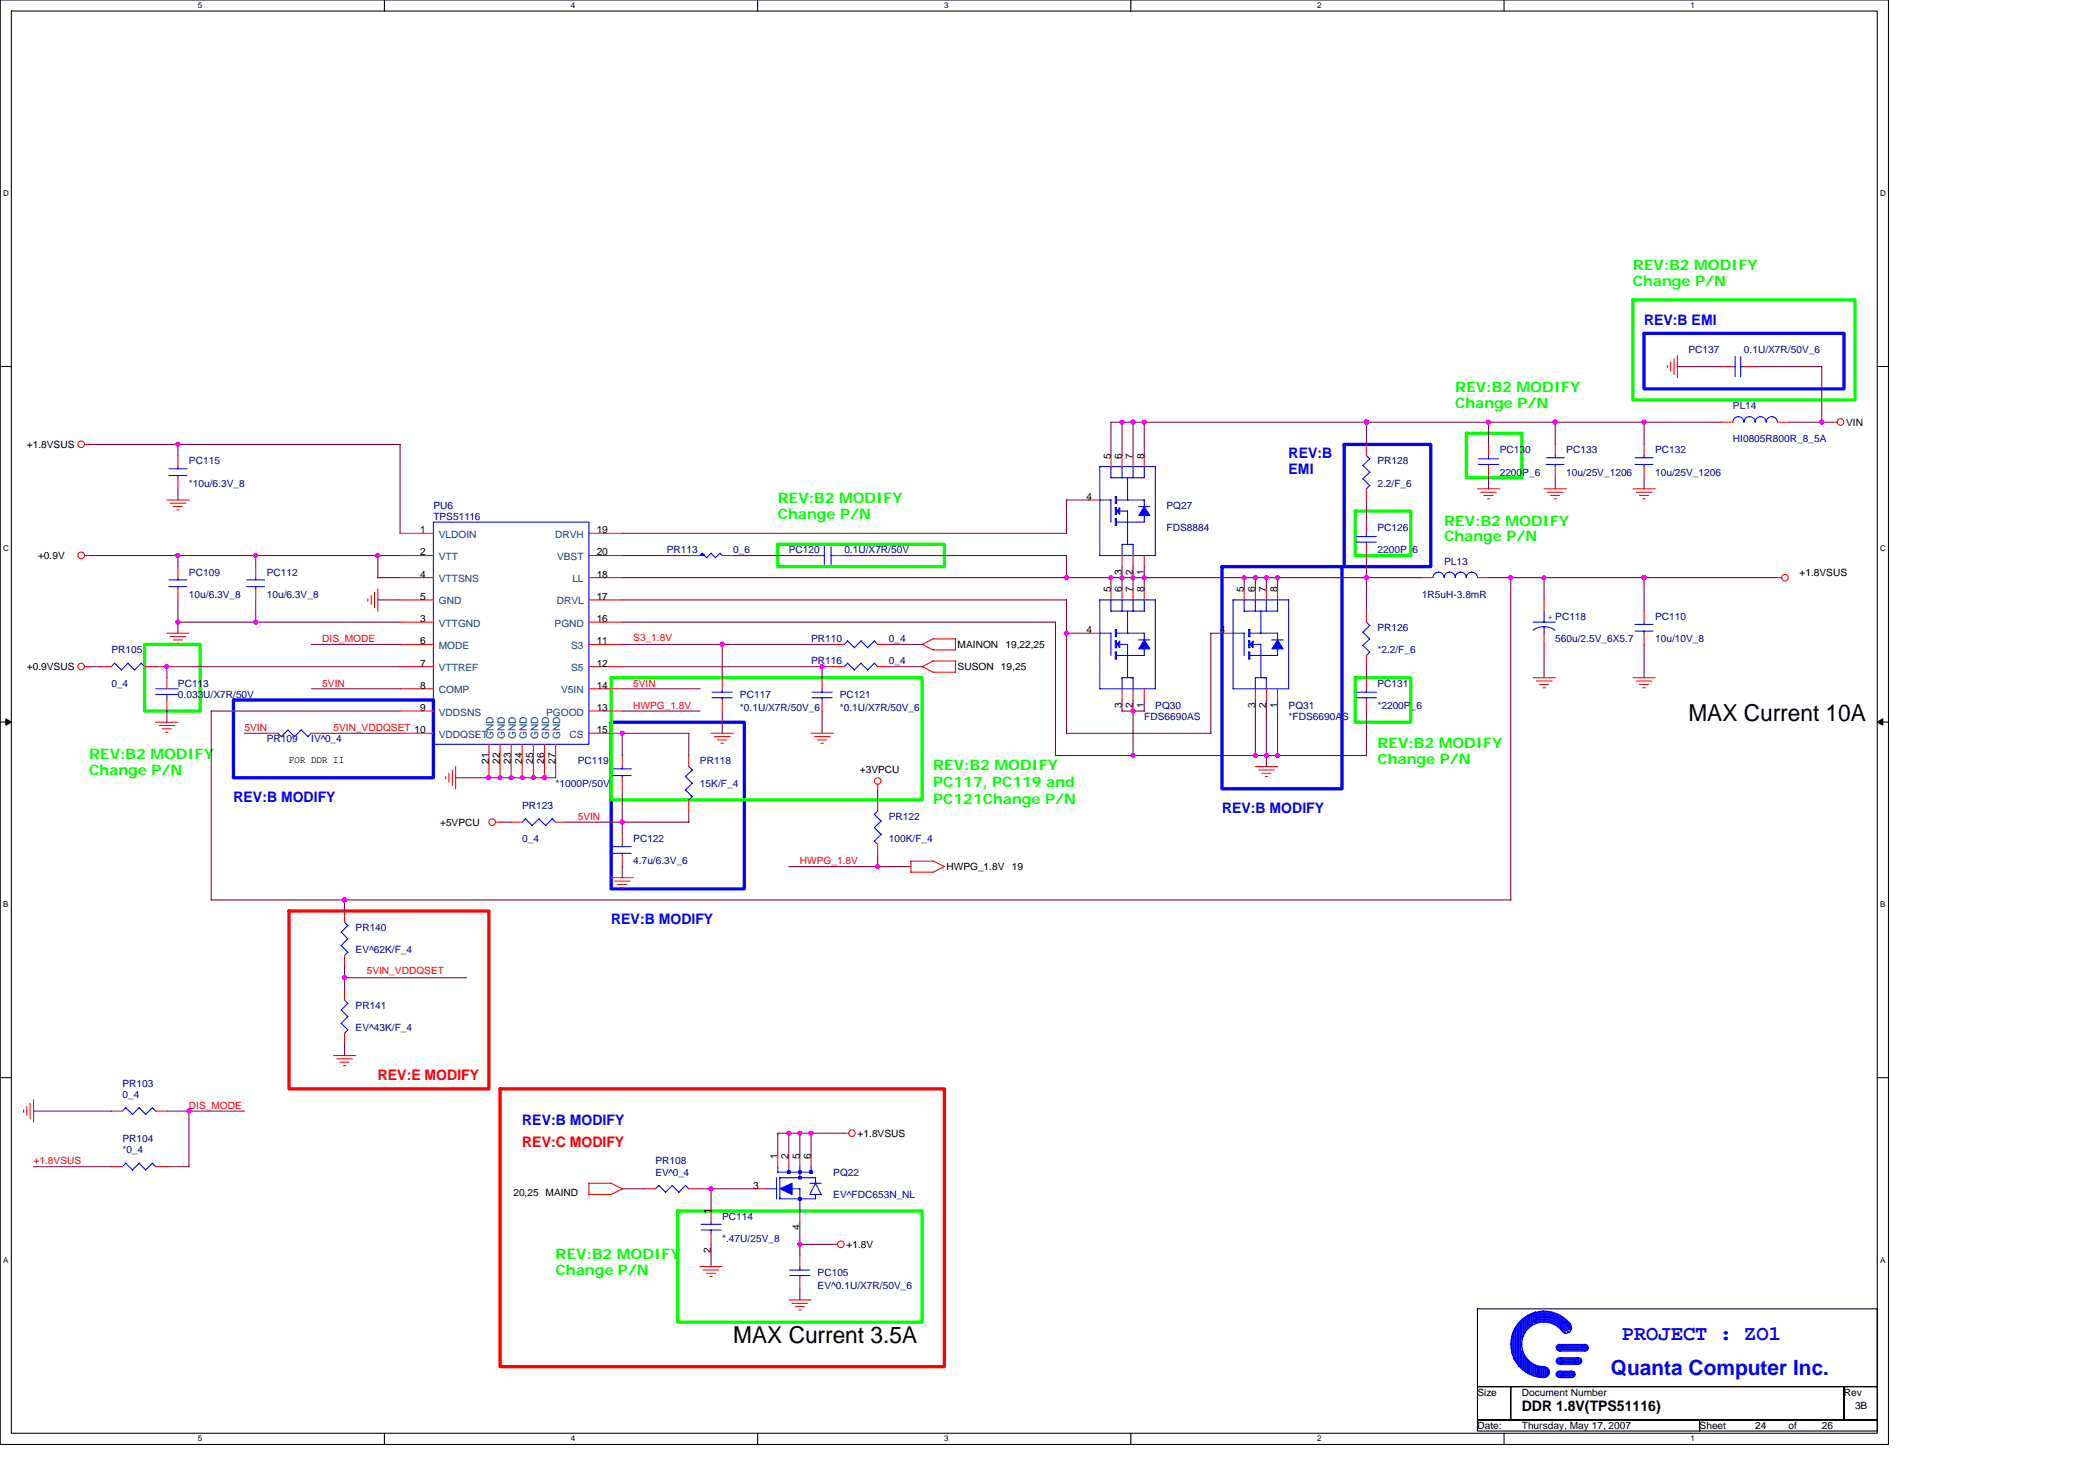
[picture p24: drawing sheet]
<svg xmlns="http://www.w3.org/2000/svg" width="297mm" height="210mm" viewBox="0 0 297 210" stroke-linecap="round" stroke-linejoin="round" font-family="sans-serif">
<defs><g id="words">
<g font-size="3.3">
<text x="239.4" y="102.2">MAX Current 10A</text>
<text x="104" y="190.4">MAX Current 3.5A</text>
</g>
<g font-size="3" fill="#00f">
<text x="230" y="189.9">PROJECT : ZO1</text>
<text x="228.4" y="194.9">Quanta Computer Inc.</text>
</g>
<g font-size="2.1" fill="#0f0">
<text x="231.5" y="38.3">REV:B2 MODIFY</text>
<text x="231.5" y="40.5">Change P/N</text>
<text x="206.3" y="55.6">REV:B2 MODIFY</text>
<text x="206.3" y="57.8">Change P/N</text>
<text x="110.3" y="71.3">REV:B2 MODIFY</text>
<text x="110.3" y="73.6">Change P/N</text>
<text x="204.8" y="74.5">REV:B2 MODIFY</text>
<text x="204.8" y="76.7">Change P/N</text>
<text x="12.6" y="107.5">REV:B2 MODIFY</text>
<text x="195.3" y="106">REV:B2 MODIFY</text>
<text x="12.6" y="109.8">Change P/N</text>
<text x="132.3" y="109.1">REV:B2 MODIFY</text>
<text x="132.3" y="111.5">PC117, PC119 and</text>
<text x="132.3" y="113.9">PC121Change P/N</text>
<text x="195.3" y="108.2">Change P/N</text>
<text x="78.8" y="178.4">REV:B2 MODIFY</text>
<text x="78.8" y="180.7">Change P/N</text>
</g>
<g font-size="2.1" fill="#00f">
<text x="233.1" y="46">REV:B EMI</text>
<text x="182.7" y="64.9">REV:B</text>
<text x="182.7" y="67.2">EMI</text>
<text x="33.1" y="113.7">REV:B MODIFY</text>
<text x="173.3" y="115.3">REV:B MODIFY</text>
<text x="86.7" y="131">REV:B MODIFY</text>
<text x="74" y="159.4">REV:B MODIFY</text>
</g>
<g font-size="2.1" fill="#f00">
<text x="53.6" y="153.1">REV:E MODIFY</text>
<text x="74" y="162.5">REV:C MODIFY</text>
</g>
<text font-size="2.1" x="215.8" y="200">DDR 1.8V(TPS51116)</text>
<g font-size="1.4" fill="#000080">
<text x="239.4" y="50.1">PC137</text>
<text x="247.3" y="50.1">0.1U/X7R/50V_6</text>
<text x="245.7" y="58">PL14</text>
<text x="26.8" y="65.8">PC115</text>
<text x="195.3" y="65.8">PR128</text>
<text x="212.6" y="64.3">PC130</text>
<text x="222.1" y="64.3">PC133</text>
<text x="234.7" y="64.3">PC132</text>
<text x="245.7" y="62.7">HI0805R800R_8_5A</text>
<text x="26.8" y="69">*10u/6.3V_8</text>
<text x="195.3" y="69">2.2/F_6</text>
<text x="212.6" y="67.4">2200P_6</text>
<text x="222.1" y="67.4">10u/25V_1206</text>
<text x="234.7" y="67.4">10u/25V_1206</text>
<text x="61.4" y="72.1">PU6</text>
<text x="61.4" y="73.7">TPS51116</text>
<text x="165.4" y="72.1">PQ27</text>
<text x="165.4" y="75.3">FDS8884</text>
<text x="195.3" y="75.3">PC126</text>
<text x="26.8" y="81.6">PC109</text>
<text x="37.8" y="81.6">PC112</text>
<text x="94.5" y="78.4">PR113</text>
<text x="104" y="78.4">0_6</text>
<text x="111.8" y="78.4">PC120</text>
<text x="119.7" y="78.4">0.1U/X7R/50V</text>
<text x="195.3" y="78.4">2200P_6</text>
<text x="204.8" y="80">PL13</text>
<text x="26.8" y="84.7">10u/6.3V_8</text>
<text x="37.8" y="84.7">10u/6.3V_8</text>
<text x="195.3" y="89.5">PR126</text>
<text x="201.6" y="84.7">1R5uH-3.8mR</text>
<text x="234.7" y="87.9">PC110</text>
<text x="15.8" y="92.6">PR105</text>
<text x="115" y="91">PR110</text>
<text x="115" y="94.2">PR116</text>
<text x="126" y="91">0_4</text>
<text x="126" y="94.2">0_4</text>
<text x="195.3" y="92.6">*2.2/F_6</text>
<text x="220.5" y="91">560u/2.5V_6X5.7</text>
<text x="234.7" y="91">10u/10V_8</text>
<text x="15.8" y="97.3">0_4</text>
<text x="25.2" y="97.3">PC113</text>
<text x="25.2" y="98.9">0.033U/X7R/50V</text>
<text x="104.9" y="98.9">PC117</text>
<text x="104.9" y="100.8">*0.1U/X7R/50V_6</text>
<text x="119.1" y="98.9">PC121</text>
<text x="119.1" y="100.8">*0.1U/X7R/50V_6</text>
<text x="163.8" y="100.5">PQ30</text>
<text x="182.7" y="100.5">PQ31</text>
<text x="195.3" y="97.3">PC131</text>
<text x="195.3" y="100.5">*2200P_6</text>
<text x="37.8" y="105.2">PR109</text>
<text x="44.1" y="105.2">IV^0_4</text>
<text x="162.2" y="102">FDS6690AS</text>
<text x="182.7" y="102">*FDS6690AS</text>
<text x="78.8" y="111.5">*1000P/50V</text>
<text x="81.9" y="108.4">PC119</text>
<text x="99.2" y="108.4">PR118</text>
<text x="99.2" y="111.5">15K/F_4</text>
<text x="74" y="114.6">PR123</text>
<text x="74" y="119.4">0_4</text>
<text x="89.8" y="119.4">PC122</text>
<text x="126" y="116.2">PR122</text>
<text x="126" y="119.4">100K/F_4</text>
<text x="89.8" y="122.5">4.7u/6.3V_6</text>
<text x="50.4" y="132">PR140</text>
<text x="50.4" y="135.1">EV^62K/F_4</text>
<text x="50.4" y="143">PR141</text>
<text x="50.4" y="146.1">EV^43K/F_4</text>
<text x="17.4" y="154">PR103</text>
<text x="17.4" y="155.6">0_4</text>
<text x="17.4" y="161.9">PR104</text>
<text x="17.4" y="163.5">*0_4</text>
<text x="92.9" y="165">PR108</text>
<text x="92.9" y="166.6">EV^0_4</text>
<text x="118.1" y="166.6">PQ22</text>
<text x="102.4" y="172.9">PC114</text>
<text x="118.1" y="169.8">EV^FDC653N_NL</text>
<text x="102.4" y="176.1">*.47U/25V_8</text>
<text x="115.9" y="180.8">PC105</text>
<text x="115.9" y="182.7">EV^0.1U/X7R/50V_6</text>
</g>
<g font-size="1.4">
<text x="3.8" y="63.5">+1.8VSUS</text>
<text x="157.5" y="65" transform="rotate(-90 157.5 65)">5</text>
<text x="159.1" y="65" transform="rotate(-90 159.1 65)">6</text>
<text x="160.6" y="65" transform="rotate(-90 160.6 65)">7</text>
<text x="162.2" y="65" transform="rotate(-90 162.2 65)">8</text>
<text x="261.8" y="60.3">VIN</text>
<text x="154" y="70.8">4</text>
<text x="59.6" y="75.6">1</text>
<text x="84.6" y="75.6">19</text>
<text x="5.4" y="79.2">+0.9V</text>
<text x="59.6" y="78.7">2</text>
<text x="59.6" y="81.9">4</text>
<text x="84.6" y="81.9">18</text>
<text x="84.6" y="78.7">20</text>
<text x="157.5" y="83.9" transform="rotate(-90 157.5 83.9)">5</text>
<text x="159.1" y="83.9" transform="rotate(-90 159.1 83.9)">6</text>
<text x="159.1" y="81.5" transform="rotate(-90 159.1 81.5)">3</text>
<text x="160.6" y="83.9" transform="rotate(-90 160.6 83.9)">7</text>
<text x="160.6" y="81.5" transform="rotate(-90 160.6 81.5)">2</text>
<text x="162.2" y="83.9" transform="rotate(-90 162.2 83.9)">8</text>
<text x="162.2" y="81.5" transform="rotate(-90 162.2 81.5)">1</text>
<text x="176.4" y="83.9" transform="rotate(-90 176.4 83.9)">5</text>
<text x="178" y="83.9" transform="rotate(-90 178 83.9)">6</text>
<text x="179.5" y="83.9" transform="rotate(-90 179.5 83.9)">7</text>
<text x="181.1" y="83.9" transform="rotate(-90 181.1 83.9)">8</text>
<text x="255.1" y="81.6">+1.8VSUS</text>
<text x="59.6" y="88.2">3</text>
<text x="59.6" y="85">5</text>
<text x="84.6" y="85">17</text>
<text x="84.6" y="88.2">16</text>
<text x="154" y="89.7">4</text>
<text x="172.9" y="89.7">4</text>
<text x="3.8" y="95">+0.9VSUS</text>
<text x="59.6" y="94.5">7</text>
<text x="59.6" y="91.3">6</text>
<text x="84.6" y="94.5">12</text>
<text x="84.6" y="91.3">11</text>
<text x="135.8" y="95">SUSON</text>
<text x="135.8" y="91.8">MAINON</text>
<text x="141.9" y="95">19,25</text>
<text x="142.6" y="91.8">19,22,25</text>
<text x="59.6" y="97.6">8</text>
<text x="59.6" y="100.8">9</text>
<text x="84.6" y="97.6">14</text>
<text x="84.6" y="100.8">13</text>
<text x="159.1" y="100.4" transform="rotate(-90 159.1 100.4)">3</text>
<text x="160.6" y="100.4" transform="rotate(-90 160.6 100.4)">2</text>
<text x="162.2" y="100.4" transform="rotate(-90 162.2 100.4)">1</text>
<text x="178" y="100.4" transform="rotate(-90 178 100.4)">3</text>
<text x="179.5" y="100.4" transform="rotate(-90 179.5 100.4)">2</text>
<text x="181.1" y="100.4" transform="rotate(-90 181.1 100.4)">1</text>
<text x="84.6" y="103.9">15</text>
<text x="41" y="108.2">FOR DDR II</text>
<text x="69.3" y="108.2" transform="rotate(-90 69.3 108.2)">21</text>
<text x="70.9" y="108.2" transform="rotate(-90 70.9 108.2)">22</text>
<text x="72.5" y="108.2" transform="rotate(-90 72.5 108.2)">23</text>
<text x="74" y="108.2" transform="rotate(-90 74 108.2)">24</text>
<text x="75.6" y="108.2" transform="rotate(-90 75.6 108.2)">25</text>
<text x="77.2" y="108.2" transform="rotate(-90 77.2 108.2)">26</text>
<text x="78.8" y="108.2" transform="rotate(-90 78.8 108.2)">27</text>
<text x="121.9" y="109.6">+3VPCU</text>
<text x="62.4" y="117">+5VPCU</text>
<text x="134.2" y="123.3">HWPG_1.8V</text>
<text x="143.5" y="123.3">19</text>
<text x="121.6" y="161.1">+1.8VSUS</text>
<text x="110.3" y="164.3" transform="rotate(-90 110.3 164.3)">1</text>
<text x="111.8" y="164.3" transform="rotate(-90 111.8 164.3)">2</text>
<text x="113.4" y="164.3" transform="rotate(-90 113.4 164.3)">5</text>
<text x="115" y="164.3" transform="rotate(-90 115 164.3)">6</text>
<text x="72.8" y="169.5">20,25 MAIND</text>
<text x="100.8" y="172.1" transform="rotate(-90 100.8 172.1)">1</text>
<text x="106.8" y="168.5">3</text>
<text x="100.8" y="177.5" transform="rotate(-90 100.8 177.5)">2</text>
<text x="113.4" y="174.4" transform="rotate(-90 113.4 174.4)">4</text>
<text x="120" y="176.8">+1.8V</text>
<text x="209.5" y="197.8">Size</text>
<text x="215.8" y="197.8">Document Number</text>
<text x="261.4" y="197.8">Rev</text>
<text x="209.5" y="202.5">Date:</text>
<text x="215.8" y="202.5">Thursday, May 17, 2007</text>
<text x="241" y="202.5">Sheet</text>
<text x="248.9" y="202.5">24</text>
<text x="253.6" y="202.5">of</text>
<text x="258.3" y="202.5">26</text>
<text x="263" y="199.7">3B</text>
</g>
<g font-size="1.4" fill="#004080">
<text x="62.2" y="76.2">VLDOIN</text>
<text x="78.7" y="76.2">DRVH</text>
<text x="62.2" y="82.5">VTTSNS</text>
<text x="62.2" y="79.4">VTT</text>
<text x="79" y="79.4">VBST</text>
<text x="81.1" y="82.5">LL</text>
<text x="62.2" y="85.7">GND</text>
<text x="62.2" y="88.8">VTTGND</text>
<text x="78.6" y="88.8">PGND</text>
<text x="78.9" y="85.7">DRVL</text>
<text x="62.2" y="95.1">VTTREF</text>
<text x="62.2" y="92">MODE</text>
<text x="81" y="95.1">S5</text>
<text x="81" y="92">S3</text>
<text x="62.2" y="98.3">COMP</text>
<text x="62.2" y="101.4">VDDSNS</text>
<text x="77.4" y="101.4">PGOOD</text>
<text x="79.6" y="98.3">V5IN</text>
<text x="62.2" y="104.6">VDDQSET</text>
<text x="70" y="104.7" transform="rotate(-90 70 104.7)">GND</text>
<text x="71.6" y="104.7" transform="rotate(-90 71.6 104.7)">GND</text>
<text x="73.1" y="104.7" transform="rotate(-90 73.1 104.7)">GND</text>
<text x="74.7" y="104.7" transform="rotate(-90 74.7 104.7)">GND</text>
<text x="76.3" y="104.7" transform="rotate(-90 76.3 104.7)">GND</text>
<text x="77.8" y="104.7" transform="rotate(-90 77.8 104.7)">GND</text>
<text x="79.4" y="104.7" transform="rotate(-90 79.4 104.7)">GND</text>
<text x="80.7" y="104.6">CS</text>
</g>
<text font-size="1.4" fill="#00f" x="219.4" y="87.9">+ PC118</text>
<g font-size="1.4" fill="#f00">
<text x="45.7" y="91">DIS_MODE</text>
<text x="89.8" y="90.9">S3_1.8V</text>
<text x="45.7" y="97.3">5VIN</text>
<text x="89.8" y="100.5">HWPG_1.8V</text>
<text x="89.8" y="97.3">5VIN</text>
<text x="34.7" y="103.6">5VIN</text>
<text x="47.3" y="103.6">5VIN_VDDQSET 10</text>
<text x="81.9" y="116.2">5VIN</text>
<text x="113.4" y="122.5">HWPG_1.8V</text>
<text x="52" y="138.1">5VIN_VDDQSET</text>
<text x="26.8" y="157.2">DIS_MODE</text>
<text x="4.8" y="165">+1.8VSUS</text>
</g>
<g font-size="1.1">
<text x="28" y="1.2">5</text>
<text x="80.9" y="1.2">4</text>
<text x="133.9" y="1.2">3</text>
<text x="186.8" y="1.2">2</text>
<text x="239.7" y="1.2">1</text>
<text x=".4" y="27.8">D</text>
<text x="266.6" y="27.8">D</text>
<text x=".4" y="78.1">C</text>
<text x="266.6" y="78.1">C</text>
<text x=".4" y="128.5">B</text>
<text x="266.6" y="128.5">B</text>
<text x=".4" y="178.9">A</text>
<text x="266.6" y="178.9">A</text>
<text x="28" y="204.3">5</text>
<text x="80.9" y="204.3">4</text>
<text x="133.9" y="204.3">3</text>
<text x="186.8" y="204.3">2</text>
<text x="239.7" y="204.3">1</text>
</g>
</g></defs>
<path d="M0 0h267.8v204.7h-267.8zM1.6 1.6h264.6v201.5h-264.6z" fill="none" stroke="#000" stroke-width=".15"/>
<g fill="#fff">
<path d="M28 .1h.7v1.3h-.7z"/>
<path d="M28 203.3h.7v1.3h-.7z"/>
</g>
<path d="M54.5 0v1.6M54.5 203.1v1.6" fill="none" stroke="#000" stroke-width=".15"/>
<g fill="#fff">
<path d="M80.9 .1h.7v1.3h-.7z"/>
<path d="M80.9 203.3h.7v1.3h-.7z"/>
</g>
<path d="M107.4 0v1.6M107.4 203.1v1.6" fill="none" stroke="#000" stroke-width=".15"/>
<g fill="#fff">
<path d="M133.9 .1h.6v1.3h-.6z"/>
<path d="M133.9 203.3h.6v1.3h-.6z"/>
</g>
<path d="M160.3 0v1.6M160.3 203.1v1.6" fill="none" stroke="#000" stroke-width=".15"/>
<g fill="#fff">
<path d="M186.8 .1h.6v1.3h-.6z"/>
<path d="M186.8 203.3h.6v1.3h-.6z"/>
</g>
<path d="M213.3 0v1.6M213.3 203.1v1.6" fill="none" stroke="#000" stroke-width=".15"/>
<g fill="#fff">
<path d="M239.7 .1h.6v1.3h-.6z"/>
<path d="M239.7 203.3h.6v1.3h-.6z"/>
<path d="M.4 26.8h.8v1.2h-.8z"/>
<path d="M266.6 26.8h.8v1.2h-.8z"/>
<path d="M.4 77.1h.8v1.3h-.8z"/>
<path d="M266.6 77.1h.8v1.3h-.8z"/>
</g>
<path d="M0 51.9h1.6M266.2 51.9h1.5" fill="none" stroke="#000" stroke-width=".15"/>
<g fill="#fff">
<path d="M.4 127.5h.8v1.3h-.8z"/>
<path d="M266.6 127.5h.7v1.3h-.7z"/>
</g>
<path d="M0 102.3h1.6M266.2 102.3h1.5" fill="none" stroke="#000" stroke-width=".15"/>
<path d="M.8 101.9l.8 .4-.8 .5zM266.2 102.3l.8-.4v.9z" fill="#000" stroke="#000" stroke-width=".14"/>
<g fill="#fff">
<path d="M.4 177.9h.8v1.3h-.8z"/>
<path d="M266.6 177.9h.7v1.3h-.7z"/>
</g>
<path d="M0 152.7h1.6M266.2 152.7h1.5M209.5 185.5h56.7v11h-56.7zM209.5 196.5h4.7v4.8h-4.7zM214.2 196.5h47.2v4.8h-47.2zM261.4 196.5h4.8v4.8h-4.8zM209.5 201.3h31.5v1.5h-31.5zM241 201.3h25.2v1.5h-25.2z" fill="none" stroke="#000" stroke-width=".15"/>
<path d="M233.1 47.2h28.3v7.9h-28.3zM190.6 63h12.3v17.3h-12.3zM33.1 99.2h28.3v11h-28.3zM173.3 80.3h17v31.5h-17zM86.7 102.4h18.8v23.6h-18.8z" fill="none" stroke="#00f" stroke-width=".47"/>
<path d="M41 129.1h28.3v25.2h-28.3zM70.9 154.3h63v39.4h-63z" fill="none" stroke="#f00" stroke-width=".47"/>
<path d="M231.5 42.5h31.5v14.2h-31.5zM110.3 77.2h23.6v3.1h-23.6zM192.1 72.4h7.9v6.3h-7.9zM207.9 61.4h7.9v6.3h-7.9zM20.5 91.3h7.9v9.5h-7.9zM86.7 96.1h44v17.3h-44zM192.1 96.1h7.9v6.3h-7.9zM96.1 171.6h34.6v15.8h-34.6z" fill="none" stroke="#0f0" stroke-width=".47"/>
<g fill="none" stroke="#f00" stroke-width=".15">
<path d="M236.4 51.8v.3M236.9 51.3v1.3M237.4 50.9v2.2M237.8 50.4v3.2M244.1 59.8h1.6M244.1 52h1.6M247.3 52h1.6M252 59.8h1.6M259.9 59.8h.6M12 63h.7M12 78.7h.7M23.7 70.9h3.1"/>
<path d="M24.1 71.3h2.2M24.6 71.8h1.3M25.1 72.3h.3M25.2 64.6v1.5M25.2 67.7v1.6M56.7 78.7h4.7M56.7 75.6h4.7M83.5 78.7h4.7M83.5 75.6h4.7M97.7 78.7h1.5M102.4 78.7h1.6M115 78.7h1.6"/>
<path d="M118.1 78.7h1.6M154.4 70.9h1.5M157.5 64.6v1.5M159.1 64.6v1.5M159.1 78.7v1.6M160.7 64.6v1.5M160.7 78.7v1.6M162.2 64.6v1.5M162.2 78.7v1.6M193.7 63v1.6M193.7 69.3v1.6M193.7 74v1.6"/>
<path d="M193.7 77.2v1.5M209.5 69.3h3.2M209.9 69.8h2.3M210.4 70.2h1.3M210.9 70.7h.3M211 63v1.6M211 66.1v1.6M218.9 69.3h3.2M219.4 69.8h2.2M219.9 70.2h1.2M220.3 70.7h.4M220.5 63v1.6"/>
<path d="M220.5 66.1v1.6M231.5 69.3h3.2M232 69.8h2.2M232.4 70.2h1.3M232.9 70.7h.4M233.1 63v1.6M233.1 66.1v1.6M12 94.5h.7M14.2 94.5h1.6M20.5 94.5h1.6M23.7 89.7h3.1M23.7 96.1v1.5"/>
<path d="M23.7 99.2v1.6M24.1 90.2h2.2M24.6 90.7h1.3M25.1 91.2h.3M25.2 80.3v1.6M25.2 83.5v1.5M36.3 80.3v1.6M36.3 83.5v1.5M52.2 84.9v.3M52.6 84.4v1.3M53.1 83.9v2.2M53.6 83.5v3.1"/>
<path d="M56.7 81.9h4.7M56.7 94.5h4.7M56.7 85h4.7M56.7 88.2h4.7M56.7 97.6h4.7M56.7 91.3h4.7M83.5 81.9h4.7M83.5 94.5h4.7M83.5 85h4.7M83.5 88.2h4.7M83.5 97.6h4.7M83.5 91.3h4.7"/>
<path d="M102.4 96.1v1.5M102.4 99.2v1.6M116.6 96.1v1.5M116.6 99.2v1.6M118.1 94.5h1.6M118.1 91.3h1.6M124.4 94.5h1.6M124.4 91.3h1.6M130.7 94.5l1.6 .8M130.7 91.3l1.6 .8M132.3 93.7h3.2v1.6h-3.2M132.3 90.6h3.2v1.5h-3.2"/>
<path d="M132.3 93.7l-1.6 .8M132.3 90.5l-1.6 .8M154.4 89.7h1.5M157.5 83.5v1.5M159.1 83.5v1.5M159.1 97.6v1.6M160.7 83.5v1.5M160.7 97.6v1.6M162.2 83.5v1.5M162.2 97.6v1.6M173.3 89.7h1.5M176.4 83.5v1.5"/>
<path d="M178 83.5v1.5M178 97.6v1.6M179.6 83.5v1.5M179.6 97.6v1.6M181.1 83.5v1.5M181.1 97.6v1.6M193.7 86.6v1.6M193.7 92.9v1.6M193.7 96.1v1.5M193.7 99.2v1.6M201.6 81.9h1.6M209.5 81.9h1.5"/>
<path d="M217.4 96.1h3.1M217.8 96.5h2.2M218.3 97h1.3M218.8 97.5h.3M218.9 85v1.6M218.9 89.7v1.6M231.5 96.1h3.2M232 96.5h2.2M232.4 97h1.3M232.9 97.5h.4M233.1 86.6v1.6M233.1 89.7v1.6"/>
<path d="M252 81.9h.6M22.1 102.4h3.1M22.6 102.8h2.2M23 103.3h1.3M23.5 103.8h.3M37.8 103.9h1.6M44.1 103.9h1.6M56.7 103.9h4.7M56.7 100.8h4.7M63.2 110.1v.3M63.6 109.6v1.2M64.1 109.1v2.3"/>
<path d="M64.6 108.6v3.2M69.3 105.5v4.7M70.3 116.5h.6M70.9 105.5v4.7M72.5 116.5h1.5M72.5 105.5v4.7M74 105.5v4.7M75.6 105.5v4.7M77.2 105.5v4.7M78.8 116.5h1.5M78.8 105.5v4.7M83.5 103.9h4.7"/>
<path d="M83.5 100.8h4.7M88.2 107.1v1.5M88.2 110.2v1.6M88.2 118.1v1.6M97.7 107.1v1.5M97.7 113.4v1.6M100.8 103.9h3.2M101.3 104.4h2.2M101.7 104.9h1.3M102.2 105.3h.4M115 103.9h3.2M115.5 104.4h2.2"/>
<path d="M115.9 104.9h1.3M116.4 105.3h.4M124.4 111.2v.6M124.4 113.4v1.6M124.4 119.7v1.5M178 108.6h3.2M178.5 109.1h2.2M178.9 109.6h1.3M179.4 110.1h.3M48.8 129.1v1.6M48.8 135.4v1.6M86.7 124.4h3.1"/>
<path d="M87.1 124.9h2.2M87.6 125.3h1.3M88.1 125.8h.3M88.2 121.2v1.6M129.1 122h3.2M129.2 122v1.6M132.3 122l1.6 .8M133.9 122.8l-1.6 .8h-3.1M3.3 157.3v.3M3.8 156.8v1.3M4.3 156.4v2.2M4.8 155.9v3.2"/>
<path d="M15.8 157.5h1.6M22.1 157.5h1.6M47.3 149.6h3.1M47.7 150.1h2.3M48.2 150.5h1.3M48.7 151h.3M48.8 140.1v1.6M48.8 146.5v1.5M15.8 165.4h1.6M22.1 165.4h1.6M83.5 169.3h3.2M88.2 168.5l-1.6 .8"/>
<path d="M88.2 168.5l-1.5-.8h-3.2v1.6M91.4 168.5h1.5M97.7 168.5h1.5M99.2 179.5h3.2M100.8 171.6v1.6M100.8 174.8v1.6M107.1 168.5h1.6M110.3 163.8v1.6M111.8 163.8v1.6M113.4 163.8v1.6M113.4 171.6v1.6M113.4 177.9v1.6"/>
<path d="M115 163.8v1.6M118.1 176.4h.7M119.7 160.6h.7M99.7 180h2.2M100.2 180.5h1.3M100.6 180.9h.4M111.8 184.2h3.2M112.3 184.7h2.2M112.8 185.2h1.2M113.3 185.7h.3M113.4 181.1v1.6"/>
<circle cx="261" cy="59.8" r=".47"/>
<circle cx="11.5" cy="63" r=".47"/>
<circle cx="11.5" cy="78.7" r=".47"/>
<circle cx="11.5" cy="94.5" r=".47"/>
<circle cx="253.1" cy="81.9" r=".47"/>
<circle cx="69.8" cy="116.5" r=".47"/>
<circle cx="124.4" cy="110.7" r=".46"/>
<circle cx="119.2" cy="176.4" r=".47"/>
<circle cx="120.8" cy="160.6" r=".46"/>
</g>
<g fill="none" stroke="#00f" stroke-width=".15">
<path d="M245.7 59.8a.78 .78 0 0 1 .8-.7 .78 .78 0 0 1 .8 .7 .79 .79 0 0 1 .8-.7 .79 .79 0 0 1 .8 .7 .78 .78 0 0 1 .7-.7 .78 .78 0 0 1 .8 .7 .79 .79 0 0 1 .8-.7 .79 .79 0 0 1 .8 .7M245.7 52h.3M246 50.5v2.9M246.8 52h.5M246.8 50.5v2.9M23.9 67.4h2.6M24 66.4h2.5M25.2 66.1v.4M25.2 67.4v.3M61.4 74h22.1v31.5h-22.1zM99.2 78.7l.4-.3 .6 .7M100.8 78.4l.7 .7"/>
<path d="M100.8 78.4l-.6 .6M102.1 78.4l.3 .4M102.1 78.4l-.7 .6M116.6 78.7h.3M116.9 77.4v2.6M117.8 78.7h.3M117.8 77.5v2.5M155.9 70.9l1.6-.1v3.2M155.9 78.7h7.9M157.5 66.1v1.6M158.1 70.4h.2M158.1 70.4v.9h.2"/>
<path d="M158.3 72.9v-.9l-.2-.1v1h.2M158.3 74.5v-1h-.2v1h.2M158.3 70.4v.9M158.3 70.9h4M158.7 72.4h1.2v4.8M159.1 66.1v1.6M159.9 67.7v3.2M160.7 66.1v1.6M160.7 77.2v1.6M160.7 77.2h-1.6v1.6M161.4 71.8h1.6M162.2 66.1v1.6h-4.7"/>
<path d="M162.2 70.8v1M162.2 73v1h-3.9M163.8 78.7v-12.6h-7.9v12.7M192.3 76.1h2.9M192.3 76.8h2.9M193.2 66l1 1M193.2 67.9l1 .9M193.7 75.6v.5M193.7 76.8v.4M193.7 64.6l.5 .4M194.2 65l-1 1M194.2 66.9l-1 1"/>
<path d="M194.2 68.8l-.5 .5M209.6 65.8h2.9M209.6 65h2.9M211 64.6v.4M211 65.8v.3M219.2 65.8h2.6M219.2 64.9h2.6M220.5 64.6v.3M220.5 65.8v.3M231.8 65.8h2.6M231.8 64.9h2.6M233.1 64.6v.3"/>
<path d="M233.1 65.8v.3M16.3 94l.9 1M16.3 94l-.5 .5M18.2 94l-1 1M20 94l.5 .5M20 94l-.9 1-1-1M22.1 97.6h3.1M22.1 98.4h3.1M23.7 98.4v.8M23.9 83.1h2.6M24 82.2h2.5M25.2 81.9v.3"/>
<path d="M25.2 83.1v.4M35 83.1h2.5M35 82.2h2.5M36.3 81.9v.3M36.3 83.1v.4M101 98.1h2.8M101 98.9h2.8M102.4 97.6v.5M102.4 98.9v.3M115.1 98.1h2.9M115.1 98.9h2.9M116.6 97.6v.5"/>
<path d="M116.6 98.9v.3M120.2 90.8l1 1M120.2 94l1 1M120.2 90.8l-.5 .5M120.2 94l-.5 .5M122.1 90.8l-1 1M122.1 94l-1 1M124 90.8l.5 .6M124 94l.5 .5M124 90.8l-1 1-.9-1M124 94l-1 1-.9-1M155.9 89.7h1.6"/>
<path d="M155.9 97.6h7.9M157.5 85v1.6M157.5 89.7v3.2M158.1 92.4h.2M158.1 90.8h.2M158.1 89.3h.2M158.1 89.3v.9h.2M158.1 90.8v1h.2M158.1 92.4v1h.2M158.3 89.7h4M158.3 89.3v.9M158.3 90.8v1"/>
<path d="M158.3 92.4v1M158.7 91.3h1.2M159.1 85v1.6M159.9 86.6v3.2M159.9 91.3v4.8M160.7 85v1.6M160.7 96.1v1.5M160.7 96.1h-1.6v1.5M161.4 90.7h1.6M162.2 85v1.6h-4.7M162.2 89.7v1M162.2 91.9v1h-3.9"/>
<path d="M163.8 85v12.6M163.8 85h-7.9v12.6M174.8 89.7h1.6M176.4 85v1.6M176.4 89.7v3.2M177 92.4h.2M177 90.8h.2M177 89.3h.2M177 92.4v1h.2M177 90.8v1h.2M177 89.3v.9h.2M177.2 89.7h4"/>
<path d="M177.2 89.3v.9M177.2 90.8v1M177.2 92.4v1M177.6 91.3h1.2M178 97.6v-1.5h1.6v1.5M178 85v1.6M178.8 86.6v3.2M178.8 91.3v4.8M179.6 85v1.6M180.3 90.7h1.6M181.1 85v1.6h-4.7M181.1 91.9v1h-3.9"/>
<path d="M181.1 89.7v1M182.7 85v12.6h-7.9M182.7 85h-7.9v12.6M192.3 98.1h2.9M192.3 98.9h2.9M193.2 89.6l1 1-1 .9M193.2 91.5l1 1-.5 .4M193.7 97.6v.5M193.7 98.9v.3M193.7 88.2l.5 .5-1 .9M203.2 81.9a.79 .79 0 0 1 .8-.8 .79 .79 0 0 1 .8 .8 .78 .78 0 0 1 .7-.8 .78 .78 0 0 1 .8 .8 .78 .78 0 0 1 .8-.8 .78 .78 0 0 1 .8 .8 .79 .79 0 0 1 .8-.8 .79 .79 0 0 1 .8 .8M217.4 88.2h3.1"/>
<path d="M217.4 89.3a2.49 2.49 0 0 1 1.5-.5 2.49 2.49 0 0 1 1.5 .5M218.9 86.6v1.6M218.9 88.8v1M231.8 88.5h2.6M231.8 89.5h2.6M233.1 88.2v.3M233.1 89.4v.3M39.4 103.9l.5 .5M40.8 103.5l1 .9M40.8 103.4l-.9 1M42.7 103.5l1 .9M42.7 103.4l-.9 1"/>
<path d="M44.2 103.9l-.6 .5M74.5 116.1l1 .9M74.5 116l-.5 .5M75.5 117l.9-1 1 1M78.8 116.5l-.5-.5-.9 1M86.9 109.9h2.6M86.9 120h2.6M86.9 109h2.6M88.2 108.6v.4M88.2 109.9v.3M88.2 119.7v.3M97.2 110.1l1 .9"/>
<path d="M97.2 112l1 .9M97.7 108.6l.5 .6M98.1 109.1l-.9 1M98.1 111l-.9 1M98.1 112.9l-.5 .5M124.5 114.9l-.6 .5 1 1M124.9 118.2l-1 1 .5 .5M124.9 116.4l-1 .9 1 1M48.4 132.1l.9 1M48.4 134l.9 1M48.8 130.7l.5 .5M49.3 131.2l-.9 .9"/>
<path d="M49.3 133.1l-.9 .9M49.3 135l-.5 .4M86.9 120.9h2.6M88.2 120.9v.3M17.8 157l1 1M17.8 157l-.4 .5M19.7 157l1 1M19.7 157l-.9 .9M21.6 157l.5 .5M21.6 157l-.9 .9M48.4 143.2l.9 .9M48.4 145l.9 1"/>
<path d="M48.8 141.7l.5 .5M49.3 142.2l-.9 1M49.3 144.1l-.9 1M49.3 146l-.5 .5M17.4 165.4l.4-.6 1 1M19.7 164.9l1 .9M19.7 164.8l-.9 1M22.1 165.4l-.5-.6-.9 1M92.9 168.5l.5-.5 1 1M94.4 169l.9-1 1 1M97.2 168l.5 .5M97.2 168l-1 1"/>
<path d="M99.4 174.3h2.9M99.4 173.5h2.9M100.8 173.2v.3M100.8 174.3v.5M108.7 168.5h1.4M110.1 166.9v3M110.3 165.4v.8M110.3 166.1h4.7M110.6 169.9h5M111.7 166h.3v.3M111.7 166.3h.3M111.7 166v.3"/>
<path d="M111.8 165.4v.8M112.3 168.5h1.1M113.3 166.3h.3M113.3 167.1h.3M113.3 170.1h.3M113.4 165.4v1.5M113.4 168.5v3.2M113.4 179.5v.5M113.6 166.3v-.3h-.4l.1 .3M113.6 166.8v.3M113.6 170.1v-.4l-.4 .1 .1 .3M113.6 166.8h-.3v.3"/>
<path d="M114.8 169.3l.8-1.6 .8 1.6M114.8 167.7h1.6M115 165.3v.8M115 169.3h1.4M115.1 166v.3M115.2 166h-.4v.3h.3M115.6 166.9v.8M115.6 169.3v.6M115.7 166.9h-5.1v3M112 180h2.8M112 180.8h2.8M113.4 180.8v.3"/>
<path d="M214.4 189.4v2.3l.1 .4M214.7 188.7v3.9M214.7 192.6l.2 .2M214.7 188.6l-.2 .4v3.1M215 188v5.1l.2 .1M215 188l-.2 .3v4.4M215.3 187.7v6M215.3 187.7l-.1 .2v5.3M215.6 187.4v6.5l.2-.1M215.6 187.4l-.1 .1v6.2M215.8 187.1v2.7M215.9 187v2.3"/>
<path d="M215.9 191.8v2.2M215.9 194l.2 .2M216 191.8l-.2-.3v2.3M216 189.3l-.2 .5M216.1 186.9v2.1M216.1 192.1v2.1M216.1 192.1l.2 .3M216.1 186.9l-.2 .2M216.3 194.3l.1 .2M216.3 186.7v2.1M216.3 192.4v2M216.3 188.8l-.2 .2"/>
<path d="M216.4 186.6v1.9l.2-.2M216.4 186.6l-.1 .2M216.6 192.7v1.9h.1M216.6 192.8l-.2-.2v1.9M216.7 186.5v1.7l.2-.2M216.7 186.5l-.1-.1v1.9M216.9 193.1v1.7h.2M216.9 193.1l-.2-.2v1.7M217 186.3v1.6M217 193.2v1.6M217 193.2l.2 .2M217.1 186.3l-.2 .1v1.6"/>
<path d="M217.2 186.3v1.4M217.2 193.4v1.4l.2 .2M217.2 187.7l-.2 .2M217.4 193.4l.1 .1M217.4 186.1v1.6M217.4 193.4v1.5M217.4 186.1l-.2 .2M217.5 187.4l.2 .2M217.5 193.5v1.4h.2M217.7 186.5l1.2-.2a4.3 4.3 0 0 1 3.7 2.2M217.7 187.3l1.2-.2a3.5 3.5 0 0 1 3.1 1.9M217.7 187.1l1.2-.2a3.6 3.6 0 0 1 3.1 1.8"/>
<path d="M217.7 187l1.2-.2a3.8 3.8 0 0 1 3.4 2M217.7 186.8l1.2-.2a3.9 3.9 0 0 1 3.6 2.2M217.7 186.6l1.2-.1a4.1 4.1 0 0 1 3.6 2M217.7 186v1.6M217.7 193.5v1.4M217.7 193.7h.1M217.7 187.5l1.2-.3a3.3 3.3 0 0 1 2.9 1.8M217.7 185.9l-.2 .2v1.3M217.8 186.3l1.1-.2a4.4 4.4 0 0 1 3.9 2.3M217.8 186.1l1.1-.1a4.5 4.5 0 0 1 3.9 2.2M217.8 193.7v1.2h.2M217.8 186.1v1.3"/>
<path d="M218 193.7h.2M218 193.7v1.2M218.3 193.7v1.4l.2-.2M218.3 193.7l-.5 1.4h.3v-1.4M218.5 193.7v1.2M218.5 193.7l.1 .3M218.6 194v1.1h.2M218.8 193.8h.1M218.8 193.8v1.3M218.9 193.8v1.3h.2M219.1 193.8h.2M219.1 193.8v1.3"/>
<path d="M219.2 193.8v1.3l.2-.2M219.6 194.2v.6M219.6 194.2l-.2-.2v.9M220.7 192.9h3.6M220.8 190.7h4.3M220.8 192.6h3.4M220.8 194.5h2.4M221 191.3h4.1M221 193.2h3M221 195.1h2.2M221.1 194.3h1.8M221.1 195.3h1.8"/>
<path d="M221.1 193.4h2.7M221.1 192.4h2.7M221.1 191.5h3.7M221.1 190.5h3.7M221.4 188.5a3.1 3.1 0 0 0-2.5-1.1 3.1 3.1 0 0 0-3.1 3.1 3.2 3.2 0 0 0 3.1 3.2M222.6 187.6a4.7 4.7 0 0 0-3.7-1.8 4.7 4.7 0 0 0-4.7 4.7 4.7 4.7 0 0 0 4.7 4.8M223.2 194.5v.1h-2.5v.2h2.7M223.3 194.8l-.1 .2-2.6-.1 .4 .2M224.1 192.6v.2l-3.3-.1-.2 .2M224.3 192.9l-.2 .2h-3.5l.4 .1M225.1 190.7v.2M225.1 190.9h-4.5l.1 .1h4.6"/>
<path d="M225.1 191.2h-4.3l.2 .1M225.2 191l-.2 .2"/>
<circle cx="218.9" cy="194.5" r=".77"/>
<circle cx="221.1" cy="191" r=".47"/>
<circle cx="221.1" cy="192.9" r=".47"/>
<circle cx="221.1" cy="194.8" r=".46"/>
<circle cx="222.1" cy="188.2" r=".78"/>
<circle cx="222.9" cy="194.8" r=".46"/>
<circle cx="223.8" cy="192.9" r=".46"/>
<circle cx="224.7" cy="191" r=".47"/>
</g>
<g fill="#00f" stroke="#00f" stroke-width=".15">
<path d="M110.6 168.5l1.7-.8v1.6z" fill-rule="evenodd"/>
<path d="M162.2 90.7l.8 1.3h-1.5z" fill-rule="evenodd"/>
<path d="M158.8 90.8v1l-.5-.5z" fill-rule="evenodd"/>
<path d="M99.6 78.4l.3 .3h-.7l.4-.3 .3 .3z" fill-rule="evenodd"/>
<path d="M162.2 71.8l.8 1.3h-1.5z" fill-rule="evenodd"/>
<path d="M158.3 72.4l.5-.4v.9z" fill-rule="evenodd"/>
<path d="M181.1 90.7l.8 1.3h-1.6z" fill-rule="evenodd"/>
<path d="M177.7 90.8v1l-.5-.5z" fill-rule="evenodd"/>
</g>
<g fill="none" stroke="#800040" stroke-width=".15">
<path d="M159.1 59.8v4.8M160.7 59.8v4.8M162.2 59.8v4.8M193.7 59.8v3.2M211 59.8v3.2M220.5 59.8v3.2M233.1 59.8v3.2M237.8 52h6.3M244.2 59.8h-86.7v4.8M248.8 52h9.5M253.6 59.8h6.3M258.3 51.9v7.9"/>
<path d="M12.6 63h44.1M12.6 78.7h44.1M25.2 63v1.6M25.2 69.3v1.6M25.2 78.7v1.6M36.3 78.7v1.6M53.6 78.7v3.2h3.1M56.7 63v12.6M88.2 78.7h9.5M88.2 75.6h63M104 78.7h11M119.7 78.7h31.5"/>
<path d="M151.2 78.7v3.2M154.4 70.9l-3.2-.1v4.8M193.7 70.9v3.1M193.7 78.7v7.9M211 67.7v1.6M220.5 67.7v1.6M233.1 67.7v1.6M12.6 94.5h1.6M22.1 94.5h34.6M23.7 94.5v1.6M25.2 88.2h31.5M25.2 85v4.8"/>
<path d="M36.3 85v3.2M44.1 97.6h12.6M44.1 91.3h12.6M53.6 85h3.1M88.2 97.6h11.1M88.2 81.9h113.4M88.2 85h63M88.2 88.2h61.5l-.1 18.9M88.2 91.3h30M88.2 94.5h30M102.4 91.3v4.8M116.6 94.5v1.6"/>
<path d="M126 91.3h4.8M126 94.5h4.8M151.2 85v18.9M151.2 89.7h3.2M157.5 81.9v1.6M159.1 80.3v3.2M159.1 99.2v1.6M160.7 80.3v3.2M160.7 99.2v7.9M162.2 80.3v3.2M162.2 99.2v1.6M173.3 89.7h-1.6v14.2"/>
<path d="M176.4 81.9v1.6M178 81.9v1.6M178 99.2v7.9M179.6 81.9v1.6M179.6 99.2v9.5M181.1 81.9v1.6M181.1 99.2v7.9M193.7 94.5v1.6M211 81.9h41M214.2 81.9v45.7M218.9 81.9v3.1M218.9 91.3v4.8"/>
<path d="M233.1 81.9v4.7M233.1 91.3v4.8M23.7 100.8v1.6M34.7 103.9h3.1M45.7 103.9h11M56.7 100.8h-26.8v26.8M64.6 110.2h14.2M70.9 116.5h1.6M80.3 116.5h17.4M88.2 111.8v6.3M88.2 100.8h11.1M97.7 103.9v3.2"/>
<path d="M97.7 115v1.5M97.7 103.9h-9.5v3.2M102.4 100.8v3.1M116.6 100.8v3.1M124.4 111.8v1.6M149.6 107.1h44.2M151.2 103.9h20.5M159.1 100.8h3.2M193.7 100.8v6.3M29.9 127.6h184.3M48.8 138.6h17.4M48.8 127.6v1.5"/>
<path d="M48.8 137v3.2M88.2 122.8v1.6M111.8 122.8h17.4M124.4 121.2v1.7M4.8 157.5h11M23.7 157.5h11M26.8 157.5v7.9M48.8 148v1.6M4.8 165.4h11M23.7 165.4h3.1M88.2 168.5h3.2M99.2 168.5h7.9"/>
<path d="M100.8 168.5v3.2M100.8 176.4v3.1M111.8 160.6v3.2M113.4 160.6v3.2M113.4 173.2v4.8M113.4 176.4h4.8M115 160.6v3.2M119.7 160.6h-9.4v3.2M113.4 182.7v1.6"/>
</g>
<g fill="#f0f" stroke="#f0f" stroke-width=".15">
<circle cx="88.2" cy="103.9" r=".31"/>
<circle cx="88.2" cy="116.5" r=".31"/>
<circle cx="25.2" cy="63" r=".3"/>
<circle cx="159.1" cy="81.9" r=".3"/>
<circle cx="151.2" cy="89.7" r=".3"/>
<circle cx="162.2" cy="81.9" r=".3"/>
<circle cx="151.2" cy="81.9" r=".3"/>
<circle cx="160.7" cy="81.9" r=".3"/>
<circle cx="220.5" cy="59.8" r=".3"/>
<circle cx="159.1" cy="59.8" r=".31"/>
<circle cx="176.4" cy="81.9" r=".3"/>
<circle cx="178" cy="81.9" r=".3"/>
<circle cx="179.5" cy="107.1" r=".31"/>
<circle cx="179.5" cy="81.9" r=".3"/>
<circle cx="181.1" cy="107.1" r=".3"/>
<circle cx="193.7" cy="59.8" r=".31"/>
<circle cx="211" cy="59.8" r=".31"/>
<circle cx="26.8" cy="157.5" r=".3"/>
<circle cx="25.2" cy="78.7" r=".3"/>
<circle cx="53.6" cy="78.7" r=".3"/>
<circle cx="214.2" cy="81.9" r=".3"/>
<circle cx="102.4" cy="91.3" r=".3"/>
<circle cx="74" cy="110.2" r=".3"/>
<circle cx="72.5" cy="110.2" r=".3"/>
<circle cx="69.3" cy="110.2" r=".3"/>
<circle cx="77.2" cy="110.2" r=".3"/>
<circle cx="75.6" cy="110.2" r=".3"/>
<circle cx="233.1" cy="81.9" r=".3"/>
<circle cx="218.9" cy="81.9" r=".3"/>
<circle cx="178" cy="107.1" r=".31"/>
<circle cx="160.6" cy="100.8" r=".3"/>
<circle cx="233.1" cy="59.8" r=".31"/>
<circle cx="23.6" cy="94.5" r=".3"/>
<circle cx="160.6" cy="107.1" r=".3"/>
<circle cx="160.6" cy="59.8" r=".3"/>
<circle cx="162.2" cy="59.8" r=".31"/>
<circle cx="181.1" cy="81.9" r=".3"/>
<circle cx="193.7" cy="81.9" r=".3"/>
<circle cx="25.2" cy="88.2" r=".31"/>
<circle cx="36.2" cy="88.2" r=".31"/>
<circle cx="157.5" cy="81.9" r=".3"/>
<circle cx="113.4" cy="176.4" r=".3"/>
<circle cx="111.8" cy="160.6" r=".3"/>
<circle cx="100.8" cy="168.5" r=".3"/>
<circle cx="113.4" cy="160.6" r=".3"/>
<circle cx="115" cy="160.6" r=".3"/>
<circle cx="36.2" cy="78.7" r=".3"/>
<circle cx="70.9" cy="110.2" r=".3"/>
<circle cx="116.6" cy="94.5" r=".3"/>
<circle cx="124.4" cy="122.8" r=".31"/>
<circle cx="258.3" cy="59.8" r=".31"/>
<circle cx="48.8" cy="127.5" r=".31"/>
<circle cx="48.8" cy="138.6" r=".31"/>
</g>
<use href="#words"/>
</svg>
